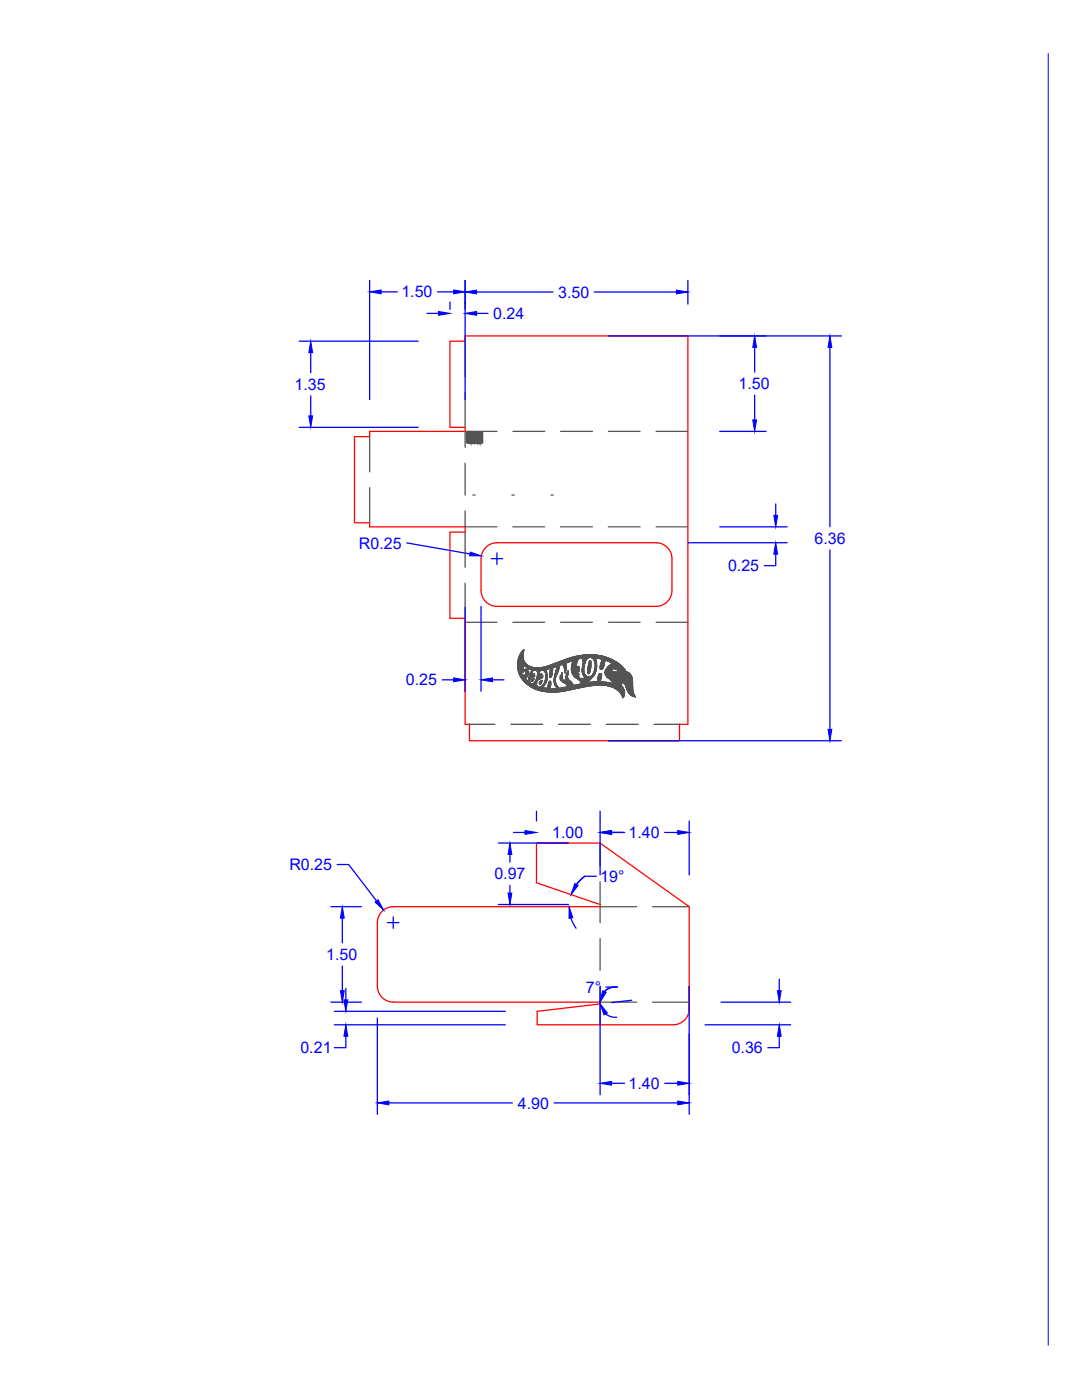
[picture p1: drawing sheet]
<svg xmlns="http://www.w3.org/2000/svg" width="216mm" height="279mm" viewBox="0 0 216 279" stroke-linecap="round" stroke-linejoin="round" font-family="sans-serif">
<defs><g id="words">
<g font-size="3.2" fill="#00f">
<text x="80.1" y="59.4">1.50</text>
<text x="111.4" y="59.4">3.50</text>
<text x="98.4" y="63.7">0.24</text>
<text x="58.8" y="77.8">1.35</text>
<text x="147.4" y="77.7">1.50</text>
<text x="71.6" y="109.5">R0.25</text>
<text x="162.5" y="108.6">6.36</text>
<text x="145.3" y="114">0.25</text>
<text x="81" y="136.8">0.25</text>
<text x="110.2" y="167.3">1.00</text>
<text x="125.4" y="167.3">1.40</text>
<text x="57.7" y="173.7">R0.25</text>
<text x="98.7" y="175.5">0.97</text>
<text x="119.8" y="176">19°</text>
<text x="65.1" y="191.6">1.50</text>
<text x="116.9" y="198.1">7°</text>
<text x="59.9" y="210.2">0.21</text>
<text x="146" y="210.2">0.36</text>
<text x="103.3" y="221.2">4.90</text>
<text x="125.4" y="217.3">1.40</text>
</g>
</g></defs>
<!-- layer: Cut -->
<path d="M70.7 87.1h3.1v-1h19v-.8h-3v-17.2h3v-1.1h44.5v77.6h-1.7v3.2h-41.9v-3.2h-.9v-21.2h-3v-17.2h3v-1.1h-19v-.8h-3.1zM96.9 109.2a3.2 3.2 0 0 1 2.3-.9h31.7a3.2 3.2 0 0 1 3.2 3.2v6.3a3.2 3.2 0 0 1-3.2 3.2h-31.7a3.2 3.2 0 0 1-3.2-3.2v-6.3a3.2 3.2 0 0 1 .9-2.3zM75.3 184.1v12.7M75.3 184.1a3.2 3.2 0 0 1 3.2-3.1h41.2v-.5l-12.7-4.3v-7.9h12.7l17.8 12.7v20.3a3.2 3.2 0 0 1-3.1 3.2h-27.2v-2.7l12.5-1.4v-.4h-41.2a3.2 3.2 0 0 1-3.2-3.2" fill="none" stroke="#f00" stroke-width=".25"/>
<!-- layer: Score -->
<g fill="none" stroke="#545454" stroke-width=".25">
<path d="M92.8 68.1v7M92.8 78.3v7M73.8 87.1v7.1M73.8 97.3v7M92.8 92.4v6.4M99.2 86.1h-6.4v3.2M102.3 86.1h6.4M111.9 86.1h6.3M121.4 86.1h6.3M130.9 86.1h6.4M92.8 102v3.1h6.4M92.8 106.2v7"/>
<path d="M92.8 116.4v7M102.3 105.1h6.4M111.9 105.1h6.3M121.4 105.1h6.3M130.9 105.1h6.4M92.8 124.2h6.4M102.3 124.2h6.4M103.3 132.9l1.2-1.1-1.2 1.1M103.3 132.6l1.1-1.1-1.1 1.1M103.4 133.5l1.3-1.3-1.3 1.3M103.4 133.6l1.4-1.3-1.4 1.4M103.4 133.9l1.5-1.4-1.5 1.4"/>
<path d="M103.7 134.6l.3-.2-.3 .3M104 135.2l.4-.4-.4 .4M104 134.4l-.3 .3M104.1 134.5l-.3 .3M104.1 134.6l-.3 .3M104.2 134.6l-.3 .4 .3-.3M104.2 129.9l.4-.2a2.51 2.51 0 0 0 2.4 3.6h.9l1.3-.4a24.1 24.1 0 0 1 8.7-2.2 8.4 8.4 0 0 1 6.9 3.1l-1.3 .1a.87 .87 0 0 0-1.4-.2 .7 .7 0 0 0 .8 .4 4.6 4.6 0 0 1 2.5 .1 2.49 2.49 0 0 1 .8 2.6 3.3 3.3 0 0 0 .6 2.3 2.25 2.25 0 0 1-1.8-1.9l-.2-.5-.5-.5-.1 .1-.3 .3a2.07 2.07 0 0 1 .4 2.6 4.1 4.1 0 0 0-4.4-2.5l-1.9 .1-2.8 .5a13.5 13.5 0 0 1-8.5 .2 4.9 4.9 0 0 1-2.5-7.6zM104.2 134.7l-.3 .3M104.2 129.9v.1M104.3 133.4l-.8 .8M104.3 133.3l-.8 .8M104.3 134.7l-.4 .4"/>
<path d="M104.3 133.5l-.7 .8M104.3 133.6l-.7 .8M104.3 133.7l-.7 .7M104.3 131.1l-1 1.1M104.3 131.1l-1 1M104.3 131l-1 1M104.3 130.9l-.9 1M104.3 130.8l-.9 1M104.4 130.8l-1 .9M104.4 130.7l-1 1M104.4 130.6l-1 1M104.4 130.6l-1 .9"/>
<path d="M104.4 133.7l-.8 .8M104.4 131.3l-1.1 1M104.4 131.2l-1.1 1M104.4 130.5l-.9 .9M104.4 133.8l-.8 .7M104.4 131.3l-1.1 1.1M104.4 130.4l-.9 .9M104.4 133.8l-.7 .8M104.4 131.4l-1.1 1.1M104.4 130.3l-.8 .9M104.4 133.9l-.2 .3M104.4 133.1l-.9 1"/>
<path d="M104.4 131.6l-1.1 1.1M104.4 133.9l-.2 .3 .2-.2M104.4 130.2l-.8 .9M104.4 131.7l-1.1 1.1M104.4 130.1l-.8 .8M104.4 134.2h.1M104.4 134.1v.1M104.4 134.1l-.1 .1M104.5 134.8l-.5 .4M104.5 131.7l-1.2 1.1M104.5 133h.3l.5 .3-.2 .4-.3-.2-.1 .1a.81 .81 0 0 1 0 1.2h-.2a.44 .44 0 0 1-.4-.7l.3 .1-.1-.9zM104.5 130l-.8 .8"/>
<path d="M104.5 134.8l-.4 .5 .4-.5M104.5 131.8l-1.2 1.2M104.5 129.9l-.7 .7M104.5 131.9l-1.2 1.2 1.2-1.2M104.5 129.9l-.7 .6M104.5 129.7l-.4 .4M104.5 131.9l-1.2 1.3M104.5 129.7l-.6 .7M104.6 132l-1.3 1.2M104.6 132l-1.3 1.3M104.6 134.8l-.5 .5M104.6 132.1l-1.3 1.3"/>
<path d="M104.7 134.8l-.6 .6M104.7 132.2l-1.3 1.3M104.7 132.2l-1.3 1.4M104.8 132.4l-1.4 1.4M104.8 133.5l-.1 .2M104.9 135.4l-.4 .4M104.9 133l.3-.3-.3 .3M104.9 135.5l-.4 .4M104.9 133.5l-.2 .2M104.9 135.6l-.3 .3M104.9 132.5l-1.4 1.5 1.5-1.5M104.9 133.6l-.2 .2"/>
<path d="M105 135.6l-.4 .4M105 132.5l-.5 .5M105 135.7l-.4 .3M105 133.6l-.2 .3 .2-.3M105 135.7l-.3 .3M105 132.6l-.4 .4M105.1 135.7l-.4 .4M105.1 132.6l-.4 .4M105.1 135.2l-.7 .6M105.1 132.6l-.3 .4M105.1 135.8l-.3 .4 .3-.4M105.1 132.7l-.3 .3"/>
<path d="M105.2 135l-.8 .8M105.2 133.1l.3-.2-.3 .3M105.2 135.8l-.4 .4M105.2 133.9l-.3 .3M105.2 135.9l-.3 .4 .4-.4M105.2 132.7l-.3 .3M105.2 134.9l-.8 .8M105.2 133.8l-.3 .3M105.2 132.8l-.2 .2M105.3 133.7l-.4 .4M105.3 134.8l-.9 .9M105.3 133.9l-.4 .4"/>
<path d="M105.3 132.8l-.3 .3M105.3 133.3l.4-.3-.4 .4M105.3 133.6l-.4 .5M105.3 132.8l-.2 .3M105.4 133.9l-.5 .5M105.4 133.5l-.6 .5M105.4 134.6l-1.1 1.1M105.4 133.4l-.6 .5M105.4 132.9l-.3 .2M105.4 134l-.5 .5M105.4 133.4l.8 .3a3.7 3.7 0 0 0-.7 2.4l-.7-.7 .7-1-.1-.4-.2-.1zM105.4 134l-.5 .6"/>
<path d="M105.4 134.5l-1.1 1.1M105.5 134.1l-1.4 1.3M105.5 136.7l.4-.3-.3 .4M105.5 134.1l-1.3 1.4 1.3-1.3M105.5 133.4l.3-.3-.6 .5M105.5 134.3l-1.2 1.3 1.2-1.2M105.5 132.9l-.2 .3M105.5 135.5l1.1-1-1.1 1M105.5 133.5l.5-.4-.4 .4M105.7 136.1l-.5 .5M105.7 136l-.5 .5M105.7 135.9l-.6 .6"/>
<path d="M105.7 136.1l-.4 .5M105.7 135.8l-.6 .7 .3-.4-.4 .3 .3-.4M105.7 136.2l-.4 .4M105.7 135.8l-.2 .2M105.7 133l-.5 .5M105.7 135.7l-.2 .2M105.7 135.6l-.2 .3M105.8 135.6l-.3 .2M105.8 136.2l-.4 .4M105.8 135.5l-.3 .3M105.8 135.4l-.3 .3M105.8 136.3l-.4 .4"/>
<path d="M105.8 135.3l.8-.7-1.1 1M105.9 133.1l-.4 .3M105.9 134.2l1-.9-1.1 1M106 136.5l-.4 .3 .4-.3M106 133.1l-.4 .4M106 136.5l-.3 .4M106 134.6l-.4 .4M106 134.5l-.4 .4M106 134.5l-.3 .3M106.1 134.4l-.4 .4M106.1 133.1l-.4 .4M106.1 135.2l.6-.5-.7 .6"/>
<path d="M106.1 134.3l-.4 .4M106.1 133.2l-.4 .3M106.1 134.6l-.5 .5M106.1 134.2l-.4 .4M106.1 133.2l-.3 .3M106.1 135.6l.5-.2-.4 .6zM106.2 136.5l-.4 .5 .5-.5M106.2 135.6h-.1M106.2 134.1l-.4 .4M106.2 134.5l-.6 .6M106.2 133.2l-.4 .4M106.2 134l-.4 .4"/>
<path d="M106.3 133.2l-.4 .4M106.3 135.5l-.2 .2M106.3 134.5l-.7 .7M106.3 133.9a.59 .59 0 0 1 .8-.1 .59 .59 0 0 1 .2 .8l-.1 .4a2.17 2.17 0 0 1-1 1.5 .71 .71 0 0 1-.4-1.2l.9-.3-.1-.5-.6 .1zM106.3 136.5l-.5 .5M106.3 135.5l-.2 .3M106.4 134.4l-.8 .8M106.4 133.2l-.3 .5M106.4 134.4l-.8 .9M106.4 135.8l-.2 .2M106.4 135.5l-.3 .3M106.5 134.4l-1 1"/>
<path d="M106.5 136.4l-.6 .6M106.5 134.5l-1 .9M106.5 133.3l-.4 .4M106.5 135.4l-.4 .5M106.5 135.5l-.4 .5 .4-.4M106.6 133.3l-.4 .4 .4-.4M106.6 135.4l-.5 .5M106.6 134.6l-.7 .7M106.7 133.3l-.5 .4M106.7 135h-.1M106.7 134.9l-.3 .2M106.7 134.8l-.4 .4"/>
<path d="M106.7 134.7l-.5 .5M106.7 134.8l-.4 .3M106.7 136.1l1.5-1.4-1.7 1.6M106.7 133.3l-.6 .7M106.8 133.3l-.8 .8M106.9 133.7l.5-.4-.4 .4M106.9 133.3l-.5 .5M107 133.3l-.5 .4M107 133.3l-.4 .4M107 135.5l1.1-.9-1.1 1M107.1 136.7l-.7 .6M107.1 136.6l-.7 .7"/>
<path d="M107.1 136.5l-.8 .8M107.1 136.4l-.8 .8 .8-.7M107.1 136.8l-.6 .5M107.1 136.2l-.9 1 .9-.9M107.1 133.3l-.4 .4 .4-.4M107.1 136.8l-.6 .6 .6-.5M107.1 136.8l-.6 .6M107.1 136.2l-1 .9M107.1 136.9l-.5 .5M107.1 136l-1 1.1 1-1M107.1 136l-1.1 1.1M107.1 135.9l-1.1 1.2"/>
<path d="M107.1 137l-.4 .5M107.1 135.8l-1.2 1.3M107.2 135.8l-1.3 1.2M107.2 137l-.5 .5M107.2 133.3l-.4 .4M107.2 137.1l-.4 .4M107.3 137.1l-.4 .4M107.3 133.3l-.5 .4M107.4 137.1l-.5 .5M107.4 137.2l-.4 .4 .4-.4M107.4 133.3l-.4 .4M107.5 134.6l-.3 .3"/>
<path d="M107.5 137.2l-.4 .4M107.5 134.7l-.3 .3M107.5 134.6l-.3 .2M107.5 134.5l-.3 .3M107.5 134.4l-.2 .3M107.5 134.4l-.2 .2M107.5 134.3l-.2 .3M107.5 133.3l-.4 .5 .4-.5M107.6 134.2l-.3 .3M107.6 137.2l-.4 .4 .4-.4M107.6 133.3l-.5 .5M107.6 134.6l-.4 .5"/>
<path d="M107.7 136.1l.5-.3-.4 .8zM107.7 134l-.4 .4M107.7 133.3l-.6 .5M107.7 134.6l-.5 .5M107.7 136v.1M107.8 133.9a.65 .65 0 0 1 .7-.2 .65 .65 0 0 1 .4 .7 2.26 2.26 0 0 1-1.5 2.8 .66 .66 0 0 1-.3-.9l.1-.5 1.1-.6-.2-.6-.7 .1zM107.8 137.1l-.6 .5M107.8 133.3l-.6 .6M107.8 134.6l-.7 .6M107.9 137.1l-.6 .6M107.9 134.5l-.8 .8M107.9 135.9l-.3 .3"/>
<path d="M107.9 134.5l-.8 .9M108 133.3l-.8 .7M108 136.2l-.3 .4M108 135.8l-.4 .4M108.1 136.2l-.4 .3M108.1 136.1l-.4 .4M108.1 135.8l-.5 .5M108.1 134.6l-1.1 1.1M108.1 135.9l-.5 .6M108.1 134.6l-1.2 1.2M108.2 133.2l-.9 .9M108.2 135.9l-.6 .5"/>
<path d="M108.2 135.8l-.6 .5M108.2 133.2l-.9 1M108.2 136.8l-.8 .9 .6-.7M108.2 134.7l-1 1.1M108.2 137.2l-.5 .6M108.2 137.3l-.5 .5M108.2 134.7l-.9 1M108.3 134.8l-.9 .9M108.3 135.2l-.1 .1M108.3 135.1l-.2 .2M108.3 135.1l-.3 .3M108.3 135l-.4 .4"/>
<path d="M108.3 134.8l-.8 .8M108.3 135l-.5 .5M108.3 134.9l-.6 .6M108.3 133.2l-1 1M108.3 137.3l-.5 .5M108.4 137l-.8 .8M108.4 133.2l-1.1 1.1M108.4 137.3l-.5 .5M108.5 133.2l-1.2 1.2M108.5 137.3l-.6 .6M108.5 136.8l-.9 1M108.6 137.3l-.6 .6"/>
<path d="M108.6 137.3l-.5 .6M108.6 133.1l-.7 .7M108.7 137.3l-.6 .6M108.7 133.1l-.6 .6M108.7 134l.3-.2-.3 .2M108.8 137.3l-.7 .6M108.8 133.1l-.7 .6M108.8 137.4l-.5 .5 .6-.5M108.8 134.2l.2-.2-.2 .2M108.8 133.1l-.6 .6M108.9 136.4l-1.4 1.3 1.3-1.2M108.9 133.6l1-.2-.2 1.3 .1 .5a1.88 1.88 0 0 0 .5-1.7v-.3l1-.3-.2 .3a5.7 5.7 0 0 0-.4 3.4l.5 .8h-1.4l.1-1.1v-.3l-.2-.1-.2 .4-.2 1.1-1-.1a3.3 3.3 0 0 0 .6-3.7z"/>
<path d="M108.9 133l-.7 .7M108.9 136.2l-1.5 1.5M108.9 133.7l-.2 .3 .2-.3M108.9 137.4l-.6 .5M108.9 133.7l-.2 .3M109 136.2l-1.6 1.5M109 133.9l-.2 .2M109 133l-.7 .7M109 137.4l-.6 .6M109 136.1l-.5 .5M109 136l-.5 .5M109 134.1l-.2 .2"/>
<path d="M109 137.4l-.5 .6M109 134.1l-.1 .2M109.1 133l-.8 .7M109.1 134.2l-.2 .2M109.1 134.1l-.2 .2M109.1 135.9l-.5 .5M109.1 137.4l-.6 .6M109.1 138l.7-.6-.7 .7M109.1 134.3l-.2 .2M109.1 135.7l-.5 .6M109.1 134.4l-.2 .1M109.1 134.4l-.2 .2"/>
<path d="M109.1 135.7l-.4 .4M109.1 134.5l-.2 .2M109.1 135.6l-.4 .4M109.1 135.5l-.3 .4M109.1 134.6l-.2 .2M109.2 135.5l-.4 .4M109.2 134.7l-.3 .2M109.2 135.4l-.4 .4M109.2 134.7l-.3 .3M109.2 137.4l-.6 .6M109.2 135.4l-.4 .3M109.2 134.8l-.3 .3"/>
<path d="M109.2 135.3l-.4 .4M109.2 134.9l-.3 .3M109.2 135.2l-.3 .4M109.2 135.2l-.3 .3M109.2 135.1l-.3 .4M109.2 135l-.3 .3M109.2 133l-.8 .7M109.3 132.9l-.8 .9M109.3 138.1l.7-.7-.7 .7M109.4 132.9l-.9 .9 .9-.9M109.6 132.8l-1 1.1 .9-1.1M109.7 135.9l-.1 .2"/>
<path d="M109.8 132.8l-1.2 1.1 1.1-1.1M109.8 137.3l-.8 .7M109.8 137.2l-.9 .8M109.8 135.9l-.3 .3M109.8 137.1l-.9 .9M109.8 137.4l-.6 .7M109.8 136l-.3 .3M109.8 137l-1 1M109.8 132.7l-.8 .9M109.8 136.9l-1 1.1M109.8 136l-.3 .4M109.9 136.8l-1.2 1.2"/>
<path d="M109.9 137.4l-.7 .7M109.9 136.8l-.6 .5M109.9 136.7l-.6 .6M109.9 136.1l-.5 .5M109.9 136.1l-.5 .4M109.9 136.2l-.5 .4M109.9 136.2l-.5 .5M109.9 136.6l-.6 .6M109.9 136.5l-.6 .6M109.9 136.5l-.6 .5M109.9 136.4l-.5 .6M109.9 136.3l-.5 .5"/>
<path d="M109.9 135.2h.1M109.9 132.7l-.9 .9M110 132.7l-.9 .9M110 137.4l-.6 .7M110.1 137.4l-.7 .7M110.1 134.9l-.3 .3 .2-.2M110.1 132.7l-.9 .8M110.1 137.4l-.6 .7M110.1 134.7l-.4 .5M110.1 134.7l-.4 .4M110.1 134.6l-.4 .5M110.1 132.6l-.9 .9"/>
<path d="M110.2 134.5l-.5 .5M110.2 134.4l-.5 .5M110.2 134.3l-.5 .6M110.2 134.2l-.5 .6M110.2 134.2l-.5 .5M110.2 134.1l-.5 .6M110.2 137.4l-.7 .7M110.2 134l-.5 .5M110.2 133.9l-.5 .6M110.2 132.6l-.9 .9M110.2 133.9l-.5 .5M110.2 133.8l-.5 .6"/>
<path d="M110.3 133.8l-.6 .5M110.3 133.7l-.6 .5M110.3 133.6l-.6 .5M110.3 133.6l-.5 .5M110.3 137.4l-.7 .7M110.3 133.4l-.5 .6M110.3 133.4l-.5 .5M110.3 133.3l-.5 .5M110.3 132.6l-.9 .9M110.4 137.4l-.7 .7M110.4 137.4l-.6 .7M110.5 137.4l-.7 .7"/>
<path d="M110.5 132.5l-1 1M110.5 138.1l.9-.9-.8 .9M110.6 132.5l-1 .9M110.6 137.4l-.7 .7M110.6 138.1l.9-.8-.8 .8M110.6 137.4l-.6 .7M110.7 137.4l-.7 .7M110.7 136.5l.2-.1-.2 .2M110.7 132.4l-1 1M110.8 137.4l-.7 .7M110.8 135.6l-.2 .2M110.8 135.5l-.2 .2"/>
<path d="M110.8 135.8l-.2 .2M110.8 135.7l-.2 .2M110.8 136l-.2 .2M110.8 135.9l-.2 .2M110.8 135.4l-.2 .2M110.8 136.1l-.2 .3 .2-.2M110.8 136.1l-.2 .2M110.8 132.4l-1 1M110.8 136.2l-.1 .2M110.8 135.3l-.2 .3M110.9 136.3l-.2 .2 .2-.2M110.9 137.4l-.8 .7"/>
<path d="M110.9 135.2l-.3 .3M110.9 135.1l-.3 .3M110.9 132.4l-1 .9M110.9 136.4l-.2 .2 .2-.1M110.9 137.4l-.7 .7M110.9 135l-.3 .3M111 137l.1-.1-.1 .2M111 136.6l-.2 .1M111 134.9l-.4 .4M111 132.3l-1.1 1.1M111 136.6l-.2 .2M111 136.7l-.1 .1 .1-.1"/>
<path d="M111 134.8l-.4 .4M111 137.4l-.7 .7M111.1 132.3l-1.2 1.2M111.1 136.8l-.2 .1M111.1 136.8l-.2 .2M111.1 134.6l-.4 .5M111.1 137.4l-.7 .7M111.1 134.5l-.4 .5M111.2 137l-.2 .1M111.2 134.4l-.5 .5M111.2 137l-.1 .2M111.2 132.2l-1.4 1.4"/>
<path d="M111.3 134.2l-.6 .6M111.3 137.1l-.2 .1M111.3 137.1l-.2 .2M111.3 134.1l-.6 .6M111.3 137.1l-.1 .2M111.3 137.2l-.1 .1M111.3 134l-.6 .6M111.4 137.2l-.9 .9M111.4 134l-.6 .6M111.4 132.2l-1.6 1.5M111.4 133.9l-.6 .6M111.4 133.8l-.6 .6"/>
<path d="M111.4 133.7l-.6 .7M111.5 133.7l-.7 .6M111.5 133.6l-.6 .6M111.5 132.1l-1.1 1.1M111.5 133.5l-.6 .6M111.5 137.3l-.8 .8M111.5 133.3l-.6 .7M111.5 133.3l-.6 .6M111.5 132.9l.8-.3 .3 .5 .1 1.2 .2-.8-.1-1.1 1.5-.6a2.81 2.81 0 0 0 .9 3.6 1.25 1.25 0 0 1 .9 1.1l-1.7 .3-.4-.6a1.28 1.28 0 0 1-.7-1.6v-.7a1.89 1.89 0 0 0-.2 1.8h-.8a1.26 1.26 0 0 1-.1-1.2v-.3l-.1 .3a.99 .99 0 0 0 .4 1.7 1.08 1.08 0 0 1 .8 .9l-1.7 .3a2.22 2.22 0 0 1-.4-3.1zM111.5 137.4l-.7 .7M111.5 133.2l-.5 .6M111.5 133.2l-.5 .5"/>
<path d="M111.5 133.1l-.5 .5M111.5 132.9l-.4 .4M111.6 133.1l-.6 .5M111.6 133l-.5 .5M111.6 132.9l-.5 .5M111.6 132.1l-1.1 1.1M111.6 137.4l-.7 .7M111.7 137.4l-.8 .7M111.7 132l-1.1 1.1M111.8 137.4l-.8 .7M111.8 137.4l-.7 .7M111.8 132l-1.1 1.1"/>
<path d="M111.9 124.2h6.3M111.9 137.3l-.8 .8M111.9 132l-1.1 1.1M111.9 137.3l-.7 .8M112 137.3l-.7 .8M112.1 137.3l-.8 .8M112.1 135.9l.2-.2-.2 .2M112.1 131.9l-1.2 1.1M112.2 136l.2-.2-.2 .2M112.2 131.9l-1.2 1.1M112.2 135.4l-.3 .3 .3-.3M112.2 135.3l-.3 .3 .3-.3"/>
<path d="M112.2 135.2l-.4 .4M112.2 135.2l-.4 .3M112.2 135l-.4 .5 .4-.4M112.2 135l-.4 .4M112.2 134.8l-.4 .5M112.2 134.2h.1M112.2 137.3l-.8 .8M112.2 134.8l-.4 .4M112.2 134.3h.1M112.2 135.5l-.2 .3M112.2 134.7l-.4 .5M112.2 134.4h-.1"/>
<path d="M112.2 134.3l-.1 .1M112.2 134.7l-.4 .4M112.2 134.6l-.4 .4M112.2 134.4l-.2 .3M112.2 135.6l-.2 .2M112.2 134.5l-.4 .4M112.3 137.3l-.8 .7M112.3 135.6l-.3 .3M112.3 131.8l-1.2 1.2M112.4 137.2l-.9 .8M112.4 131.8l-1.1 1.1M112.5 137.2l-.8 .8"/>
<path d="M112.5 135.8l-.3 .2M112.5 131.7l-1.2 1.3M112.5 135.8l-.2 .3M112.6 135.8l-.3 .3M112.6 137.2l-.8 .8M112.7 131.7l-1.5 1.4M112.7 135.8l-.4 .3M112.7 137.2l-.8 .8M112.7 131.7l-1.6 1.6M112.8 134.3h.1M112.8 137.2l-.8 .8M112.8 135.7l-.4 .4 .3-.3"/>
<path d="M112.8 134.2h-.1M112.8 131.6l-1.2 1.2M112.8 137.9l1.4-1.4-1.5 1.4M112.8 134.1l-.1 .1M112.8 132.4l-.3 .5M112.8 132.4l-.4 .4M112.8 132.5l-.3 .4M112.9 134l-.2 .1M112.9 132.6l-.4 .3M112.9 133.9l-.2 .1M112.9 132.6l-.4 .4M112.9 133.8l-.2 .2"/>
<path d="M112.9 132.7l-.4 .4M112.9 131.6l-1.2 1.2M112.9 133.8l-.2 .1M112.9 137.1l-.8 .9M112.9 133.7l-.2 .2M112.9 132.8l-.3 .4 .3-.4M112.9 133.6l-.2 .3M112.9 132.9l-.3 .3M112.9 135.7l-.4 .5 .4-.5M112.9 133.1l-.3 .3M112.9 133l-.3 .3M112.9 132.9l-.3 .4"/>
<path d="M112.9 133.5l-.2 .3M112.9 133.5l-.2 .2M112.9 133.4l-.2 .3M112.9 133.4l-.2 .2M112.9 133.3l-.2 .3M112.9 133.3l-.2 .2M112.9 133.2l-.2 .3M112.9 133.1l-.2 .4M113 135.3l.2-.2-.2 .3M113 137.1l-.9 .9M113 131.6l-1.2 1.1M113 135.7l-.5 .5"/>
<path d="M113 137.1l-.8 .9M113 131.5l-1.1 1.2M113.1 137.1l-.8 .9M113.1 136.6l.7-.6-.6 .7M113.1 131.5l-1.1 1.1M113.2 137.1l-.9 .8M113.2 131.5l-1.1 1.1M113.2 135l-.3 .2M113.2 137.1l-.8 .8M113.2 135.3l-.2 .2M113.2 135.2l-.2 .2M113.2 134.9l-.3 .3"/>
<path d="M113.2 135.3l-.2 .3M113.3 134.8l-.4 .3M113.3 136.9l.7-.7-.7 .7M113.3 135.4l-.3 .3M113.3 134.7l-.4 .3M113.3 131.5l-1.1 1.1M113.3 135.4l-.7 .8 .7-.7M113.3 134.6l-.4 .4M113.3 134.5l-.4 .4M113.3 134.5l-.3 .4M113.3 134.4l-.3 .4M113.3 134.3l-.3 .4"/>
<path d="M113.4 134.3l-.3 .2M113.4 134.2l-.3 .2M113.4 134.1l-.3 .3M113.4 134l-.2 .2M113.4 134l-.2 .1M113.4 133.9h-.1M113.4 131.4l-1.2 1.2M113.4 135.6l-.8 .7M113.4 133.9l-.1 .1M113.4 135.6l-.7 .7M113.4 135.6l-.6 .8 .6-.7M113.4 131.4l-1.1 1.2"/>
<path d="M113.5 135.7l-.7 .7M113.5 137.7l.9-.9-.9 .9M113.6 135.8l-.7 .6M113.6 131.4l-1.3 1.2M113.6 135.8l-.6 .7M113.7 135.9l-.7 .6 .7-.6M113.7 131.3l-1.4 1.4M113.7 135.9l-.6 .7 .6-.7M113.8 136l-.6 .8 .8-.6-.7 .6M113.9 131.3l-1.5 1.5 1.4-1.5M114 131.3l-1.1 1M114 136.2l-.7 .8"/>
<path d="M114.1 136.3l-1.7 1.6M114.1 131.2l-1.1 1.1M114.1 136.3l-1.5 1.6M114.1 136.4l-1.5 1.5M114.2 136.4l-1.5 1.5M114.2 131.2l-1.1 1M114.2 136.5l-1.3 1.3M114.3 136.5l-1.4 1.3M114.3 131.2l-1.1 1M114.3 136.6l-1.2 1.2M114.3 136.7l-1.1 1.1M114.3 136.7l-1 1.1"/>
<path d="M114.4 136.8l-1 .9M114.4 131.1l-1.1 1.1M114.5 136.8l-.9 .9M114.5 131.1l-1 1M114.5 136.8l-.8 .9M114.6 136.8l-.9 .9M114.6 131.1l-1 1M114.7 136.8l-.9 .9M114.7 131.1l-1 .9M114.7 136.8l-.8 .8M114.7 131l-.9 1M114.8 131l-.9 1"/>
<path d="M114.9 136.7l-1 .9M114.9 131l-.9 .9M114.9 134.5l-.3 .4M114.9 134.4l-.4 .5M114.9 136.7l-.8 .9M114.9 133.2l-.8 .9M114.9 133.2l-.8 .8M114.9 133.1l-.8 .9M114.9 133.1l-.8 .8M114.9 133l-.8 .9M115 132.8l-1 1 1-.9M115 134.5l-.4 .5"/>
<path d="M115 132.8l-1 .9M115 134.3l-.5 .5M115 136.7l-.9 .9M115 132.7l-1 1M115 132.6l-1 1M115 131l-.9 .9M115 132.5l-1 1M115 132.4l-1 1M115.1 132.3l-1.1 1.1M115.1 132.3l-1.1 1M115.1 132.2l-1.1 1.1M115.1 132.1l-1.1 1.1"/>
<path d="M115.1 134.5l-.5 .5M115.1 132.1l-1.1 1M115.1 136.7l-.9 .9M115.1 132l-1.1 1.1M115.2 131l-1 .8M115.2 134.5l-.5 .5M115.2 136.7l-.9 .8M115.2 133.1l-1.1 1.1M115.2 134.5l-.5 .6M115.2 130.9l-.9 .9M115.2 131.8l-1.1 1.2M115.3 136.6l-.9 .9"/>
<path d="M115.3 134.5l-.6 .6M115.3 130.9l-1 1M115.3 133l-1.2 1.2M115.3 135.5l.3-.2-.2 .2M115.3 131.7l-1.2 1.2M115.3 134.5l-.6 .6 .7-.6M115.4 130.9l-1.1 1M115.4 136.6l-.9 .9M115.4 131.5l.4-.2a.61 .61 0 0 1 .6 .9l-.2 1a2.29 2.29 0 0 0 .6 2.1l-.7 .1a.63 .63 0 0 1-.6-.2 .63 .63 0 0 1-.1-.7h-.5a.51 .51 0 0 1 .6-.4l.1-.6-.1-.4-.2-.1-.4 .3 .3-1.4zM115.4 133l-1.2 1.3 1.3-1.3M115.4 130.9l-1.1 1.1M115.4 134.5l-.6 .7"/>
<path d="M115.5 135l-.4 .3M115.5 134.9l-.5 .4M115.5 134.8l-.5 .5M115.5 134.7l-.6 .6M115.5 136.6l-.9 .9M115.5 135.1l-.3 .3M115.5 135.1l-.4 .3M115.5 134.1h.1M115.5 130.9l-1.2 1.2M115.5 135.2l-.3 .2M115.5 134.6l-.6 .6 .6-.5M115.5 134l-.1 .1"/>
<path d="M115.5 133.1l-1.3 1.2M115.5 135.2l-.2 .3M115.5 134.6l-.7 .6M115.5 133.9l-.2 .2M115.5 136.6l-.8 .9M115.5 133.8l-.3 .4M115.5 133.2l-1.3 1.2M115.5 130.9l-1.2 1.3M115.6 133.7l-1.1 1.1M115.6 133.7l-1.2 1.1M115.6 133.2l-1.3 1.3 1.3-1.3M115.6 133.6l-1.2 1.2"/>
<path d="M115.6 133.3l-1.3 1.2M115.6 133.4l-1.3 1.2M115.6 133.3l-1.3 1.3M115.6 136.6l-.9 .9M115.6 133.4l-1.2 1.3 1.2-1.2M115.6 130.9l-1.4 1.3M115.6 135.3l-.2 .2M115.7 136.6l-.9 .8M115.7 130.9l-1.5 1.4M115.7 135.4l-.3 .2M115.7 136.6l-.8 .8M115.7 130.8l-1.5 1.6"/>
<path d="M115.7 135.4l-.2 .2M115.8 130.8l-1.6 1.7M115.8 135.4l-.3 .3M115.8 136.5l-.9 .9M115.8 135.4l-.2 .3 .3-.3M115.9 130.8l-1.8 1.8M115.9 136.5l-.9 .9M116 130.8l-1.9 1.9M116 135.4l-.4 .3M116 136.5l-.9 .9M116 135.4l-.3 .4 .4-.4M116.1 136.5l-.9 .9"/>
<path d="M116.1 130.8l-2 2M116.2 135.4l-.5 .4M116.2 130.8l-.7 .6M116.2 135.4l-.4 .5 .5-.5M116.2 134.3l.3-.2-.2 .3M116.3 130.8l-.6 .6M116.3 130.8l-.5 .5M116.4 130.8l-.6 .5M116.4 134.7l.2-.2-.2 .2M116.4 135.4l-.6 .6M116.4 135.4l-.5 .6M116.4 130.8l-.5 .5"/>
<path d="M116.5 133.9l-.3 .3M116.5 133.8l-.3 .4 .3-.3M116.5 133.7l-.3 .3M116.5 133.8l-.3 .3M116.5 133.6l-.3 .3M116.5 133.5l-.3 .3M116.5 134l-.3 .3M116.5 133.4l-.3 .3M116.5 133.3l-.3 .4M116.5 133.2l-.3 .4M116.5 130.7l-.6 .6M116.5 135.4l-.6 .6"/>
<path d="M116.5 133.2l-.3 .3M116.5 133.1l-.3 .4M116.5 134.2l-.2 .2M116.5 133.1l-.3 .3M116.5 133l-.3 .3M116.5 134.2l-.2 .3M116.5 132.9l-.3 .4M116.5 132.9l-.3 .3M116.6 130.7l-.6 .6M116.6 134.3l-.3 .3M116.6 132.8l-.4 .3M116.6 134.4l-.3 .2"/>
<path d="M116.6 132.7l-.3 .4M116.6 134.4l-.2 .3M116.6 132.7l-.3 .3M116.6 132.6l-.3 .3M116.6 135.4l-.7 .7M116.6 132.5l-.3 .4M116.7 134.5l-.2 .3M116.7 132.5l-.4 .3M116.7 135.4l-.7 .7M116.7 135.2l.3-.3-.3 .3M116.7 132.4l-.4 .4M116.7 132.3l-.4 .4"/>
<path d="M116.7 134.6l-.2 .3M116.7 132.2l-.4 .4M116.7 134.7l-.2 .2M116.8 132.2l-.5 .4M116.8 134.7l-.3 .3M116.8 130.7l-.7 .6 .6-.6M116.8 132.1l-.5 .4M116.8 135.3l.4-.3-1.2 1.2 .7-.8M116.8 134.8l-.2 .2M116.8 132l-.5 .4M116.8 134.8l-.2 .3M116.8 130.7l-.6 .7"/>
<path d="M116.9 131.9l-.5 .5M116.9 134.8l-.3 .3M116.9 130.7l-.7 .7M116.9 134.9l-.2 .3M116.9 131.8l-.5 .5M117 130.7l-.8 .8M117 135l-.3 .3M117.1 135l-.3 .3M117.1 130.7l-.8 .8M117.2 130.7l-.9 .8M117.2 135l-1.2 1.2M117.2 131.4a.99 .99 0 0 1 1.1 0 .99 .99 0 0 1 .5 .9 2.62 2.62 0 0 1-1.2 2.8 1.47 1.47 0 0 1-1.1-2l.3-1.1z"/>
<path d="M117.2 135.1l-1.2 1.2M117.2 130.7l-.9 .9M117.3 135.1l-1.3 1.2M117.3 130.7l-1 .9M117.3 130.7l-1 1M117.4 136.1l-1 1M117.4 135.1l-1.4 1.3M117.4 136.2l-1 .9M117.4 130.7l-1 1.1 1-1.1M117.4 136l-1.1 1.1M117.4 136.2l-.9 .9M117.4 135.9l-1.2 1.2"/>
<path d="M117.5 136.2l-.9 .9M117.5 135.1l-2.2 2.2M117.5 130.7l-1.1 1.1M117.6 135.1l-2.2 2.2M117.6 136.2l-.9 .9M117.6 130.7l-1.2 1.2M117.6 136.2l-.8 .8M117.6 130.7l-1.2 1.3M117.6 134.2l-.2 .2M117.7 134.1l-.3 .3M117.7 136.2l-.8 .8M117.7 130.7l-1.3 1.3"/>
<path d="M117.7 133.9l-.4 .4 .4-.3M117.7 131.2l.6-.5-.5 .5M117.7 135.1l-2.3 2.2M117.7 131.8h.1a3.4 3.4 0 0 1-.4 2.6 3.3 3.3 0 0 1 .3-2.6zM117.7 133.8l-.4 .5M117.8 133.7l-.5 .5M117.8 130.7l-1.4 1.4M117.8 133.5l-.5 .6M117.8 131.8l-.2 .2M117.8 136.2l-.9 .8M117.8 133.5l-.5 .5M117.8 135l-2.2 2.3"/>
<path d="M117.8 131.2l.6-.5-.5 .5M117.8 133.4l-.5 .5M117.8 131.9l-.2 .2M117.8 133.3l-.5 .6M117.8 131.9l-.2 .3M117.9 133.2l-.6 .6M117.9 131.9l-.4 .4M117.9 130.7l-1.5 1.5M117.9 136.2l-.8 .8M117.9 133.1l-.6 .6M117.9 133.1l-.6 .5M117.9 133l-.6 .6"/>
<path d="M117.9 132.9l-.6 .6M117.9 132l-.4 .4M117.9 132.1l-.4 .4M117.9 132.1l-.4 .5M117.9 132.8l-.6 .6M117.9 132.8l-.6 .5M117.9 132.2l-.5 .5M117.9 132.7l-.6 .6M117.9 132.7l-.5 .5M117.9 132.6l-.5 .6M117.9 132.5l-.5 .6M117.9 132.5l-.5 .5"/>
<path d="M117.9 132.3l-.5 .4M117.9 132.4l-.5 .4M117.9 132.3l-.5 .5M117.9 132.4l-.5 .5M118 130.7l-1.6 1.6M118 134.9l-2.4 2.4M118 136.2l-.8 .8M118 130.7l-.6 .6M118 136.2l-.7 .7M118.1 135.3l-.6 .5M118.1 130.7l-.6 .5M118.1 136.2l-.8 .7"/>
<path d="M118.2 130.7l-.6 .5M118.2 136.1l-.8 .8M118.3 136.1l-.8 .8M118.3 136.1l-.7 .8M118.4 136.1l-.8 .8M118.4 134.9l-2.2 2.3M118.4 136.1l-.7 .8M118.5 130.7l-.5 .5M118.5 136.1l-.7 .8M118.5 131.6l.3-.2-.3 .3M118.5 134.7l-2.4 2.5M118.6 130.7l-.5 .6"/>
<path d="M118.6 130.7l-.5 .6 .6-.6M118.7 136.1l-.8 .7M118.7 134.5l-2.7 2.7M118.7 136.1l-.7 .7M118.7 132.2l.3-.2-.3 .2M118.7 134.4l-2.8 2.8M118.7 131.3l1.5 .3-.4 1.5v.4h.3a2.23 2.23 0 0 0 .6-1.8l1.6 .7a1.91 1.91 0 0 0-1.5 2l.4 .8a1.8 1.8 0 0 1 1.1 1.3l-2.6-.4 .3-1.3a.28 .28 0 0 0-.2-.4 .28 .28 0 0 0-.3 .3l-.2 1.4-1.9 .1v-.3a3.7 3.7 0 0 0 1.3-4.6zM118.7 130.7l-.5 .6M118.8 134.3l-3 2.9M118.8 136.1l-.7 .7M118.8 132.7l.2-.2-.2 .2M118.8 130.7l-.6 .6"/>
<path d="M118.8 131.5l-.2 .2M118.8 134.1l-3.1 3.2M118.8 131.5l-.2 .3M118.8 131.6l-.2 .3M118.8 131.3l.6-.5-.5 .5M118.9 134l-.6 .6M118.9 131.7l-.3 .2M118.9 136.1l-.8 .7M118.9 134l-.6 .5M118.9 131.7l-.2 .3M118.9 131.8l-.2 .2M118.9 133.9l-.5 .5"/>
<path d="M118.9 136.1l-.7 .7M118.9 131.8l-.2 .3M118.9 130.8l-.6 .6M118.9 133.8l-.5 .5M118.9 131.9l-.2 .2M118.9 133.7l-.4 .5M119 133.7l-.5 .4M119 133.6l-.5 .4M119 132l-.3 .3M119 130.8l-.7 .6M119 133.5l-.4 .4M119 132.1l-.2 .2"/>
<path d="M119 133.4l-.4 .4M119 133.4l-.3 .3M119 132.2l-.2 .3 .2-.3M119 132.1l-.2 .3M119 133.3l-.3 .4M119 132.3l-.2 .3 .2-.2M119 132.3l-.2 .2M119 136.7l.7-.6-.6 .6M119 133.3l-.3 .3M119 136.1l-.7 .7M119 132.5l-.2 .3M119 133.1l-.3 .4"/>
<path d="M119 133.1l-.3 .3M119 133l-.3 .3M119 132.9l-.2 .3M119 132.8l-.2 .3M119 132.8l-.2 .2M119 132.7l-.2 .3M119 132.7l-.2 .2M119 132.6l-.2 .3M119.1 130.8l-.7 .7 .7-.7M119.1 136.1l-.7 .7M119.2 136.1l-.7 .7M119.2 130.8l-.8 .7"/>
<path d="M119.2 130.8l-.7 .8 .3-.3M119.3 131.4l.5-.5-.5 .5M119.3 130.8l-.6 .5M119.3 130.8l-.5 .5M119.4 130.8l-.5 .5M119.5 130.8l-.5 .5M119.6 131.4l.5-.5-.4 .5M119.6 130.8l-.5 .5M119.7 130.8l-.5 .5M119.7 136l-.7 .7M119.7 134.4l-.2 .3M119.7 135.9l-.8 .8"/>
<path d="M119.7 130.9l-.5 .5M119.8 134.4l-.3 .3M119.8 136.1l-.7 .6M119.8 135.8l-1 1M119.8 134.4l-.3 .4M119.8 135.7l-1.1 1.1M119.8 136.1l-.6 .6M119.8 134.5l-.4 .4M119.8 130.9l-.4 .5 .5-.5M119.9 135.6l-1.2 1.2M119.9 136.1l-.7 .6M119.9 135.5l-1.3 1.3"/>
<path d="M119.9 134.5l-.5 .4M119.9 131.5l.5-.5-.5 .5M119.9 135.4l-1.3 1.4M119.9 134.5l-.5 .5M119.9 136.1l-.6 .6M119.9 135.4l-.6 .6M119.9 135.3l-.6 .6M119.9 134.5l-.5 .6M120 135.2l-.7 .7M120 134.5l-.7 .7M120 136.1l-.6 .6M120 130.9l-.5 .5"/>
<path d="M120 135.2l-.7 .6M120 134.6l-.7 .7M120 135.1l-.7 .7M120 135l-.7 .7M120 132.1l1-.9-1 1M120 134.9l-.7 .8M120 134.9l-.7 .7M120 134.8l-.7 .7M120 134.7l-.7 .8M120.1 131.5l.5-.4-.5 .4M120.1 136.1l-.6 .6M120.2 136.1l-.6 .6"/>
<path d="M120.2 131.7l.6-.6-.7 .7M120.2 131l-.5 .4M120.2 131l-.4 .5 .5-.5M120.3 136.1l-.6 .6M120.3 131l-.5 .5M120.3 133.4l-.1 .1M120.3 133.3l-.2 .2M120.4 133.2l-.4 .4M120.4 136.1l-.6 .6M120.4 133.1l-.5 .5M120.4 131l-.4 .5M120.5 136.1l-.6 .6"/>
<path d="M120.5 133l-.6 .6 .6-.6M120.5 131l-.5 .5M120.5 132.8l-.7 .7 .7-.6M120.5 132.8l-.7 .7M120.6 132.6l-.8 .8M120.6 132.5l-.8 .8M120.6 136.1l-.6 .6M120.6 132.4l-.8 .9M120.6 132.3l-.8 .9M120.6 131.1l-.4 .4M120.6 132.2l-.8 .9M120.6 132.1l-.8 .9"/>
<path d="M120.7 136.2l-.6 .5M120.7 132l-.9 .9M120.7 131.9l-.9 .9M120.7 131.1l-.5 .4M120.7 131.9l-.9 .8M120.7 131.8l-.9 .9M120.7 131.7l-.9 .9M120.7 131.7l-.8 .8M120.7 131.7l.4-.5-1.2 1.2M120.7 131.1l-.5 .5M120.7 134.2l2.2-2.1-2.2 2.2M120.7 134.1l2.1-2.1-2.1 2.1"/>
<path d="M120.7 134.4l2.3-2.2-2.2 2.2M120.8 136.2l-.6 .5M120.8 134.6l2.4-2.3-2.4 2.3M120.8 131.1l-.7 .8M120.8 136.2l-.5 .5M120.9 131.2l-.8 .7M120.9 131.2l-.9 .8M120.9 136.2l-.6 .5M121 131.8l.4-.4-.4 .4M121 136.2l-.6 .5M121 136.2l-.5 .5M121 131.2l-1 1.1"/>
<path d="M121.1 136.2l-.6 .5M121.1 131.2l-1.2 1.2M121.1 136.8l.6-.5-.5 .5M121.1 136.2l-.5 .5M121.2 136.2l-.6 .5M121.2 131.3l-.5 .4M121.2 136.2l-.5 .5M121.2 131.3l-.4 .4M121.3 136.2l-.6 .6M121.3 131.3l-.5 .4M121.3 135.2l1.2-1.1-1.2 1.2M121.3 131.3l-.4 .5 .5-.5"/>
<path d="M121.3 136.2l-.5 .6M121.4 124.2h6.3M121.4 136.2l-.5 .6M121.4 136.3l-.5 .5 .6-.5M121.4 133l-.2 .2M121.5 131.4l-.5 .4M121.5 136.3l-.5 .5M121.5 131.4l-.4 .4M121.6 136.3l-.6 .5M121.6 136.9l.5-.5-.5 .5M121.6 136.3l-.5 .5M121.6 131.4l-.5 .4"/>
<path d="M121.7 131.5l-.5 .4M121.7 131.5l-.4 .4M121.8 136.3l-.6 .5M121.8 131.5l-.5 .4M121.8 132.7l-.7 .7M121.8 131.5l-.4 .4M121.8 136.3l-.5 .5M121.9 136.3l-.6 .6M121.9 132.2l.4-.4-.4 .4M121.9 131.5l-.5 .5M121.9 136.4l-.5 .5M121.9 132.6l-1 1"/>
<path d="M121.9 131.6l-.4 .4M122 131.6l-.5 .4M122 136.4l-.5 .5M122 132.6l-1.1 1.1M122.1 136.4l-.6 .5M122.1 133.7l-1.1 1.1M122.1 131.6l-.5 .4M122.1 137.1l3-3-3 3M122.1 133.8l-1.1 1.1M122.1 133.8l-1.1 1.1 1.1-1M122.1 133.6l-1.2 1.2M122.1 132.5l-1.3 1.3"/>
<path d="M122.1 131.7l-.4 .4M122.1 133.9l-1 1.1M122.2 134l-1.1 1M122.2 131.7l-.5 .4M122.2 136.4l-.5 .6M122.2 134l-1.1 1.1M122.2 132.4l-1.4 1.5M122.3 131.7l-.5 .4M122.4 131.8l-.5 .4M122.4 137.2l3-3-3 3M122.4 134.1l-1.2 1.1M122.4 133.4l1-1-1 1"/>
<path d="M122.4 131.8l-.4 .4M122.4 134.1l-1.1 1.1M122.4 131.8l-.4 .5M122.4 137.2l3.1-2.9-3 3M122.5 131.9l-.5 .4M122.5 134.1l-1.1 1.2M122.5 131.9l-.4 .4M122.6 131.9l-.5 .4M122.6 134.1l-1.2 1.2M122.6 133.5l1-.9-.9 .9M122.6 131.9l-.4 .5M122.7 134.1l-1.2 1.2"/>
<path d="M122.7 132l-.5 .4M122.7 132l-.4 .4M122.7 134.1l-1.2 1.3M122.8 134.1l-1.3 1.3M122.8 132l-2.1 2M122.8 134.1l-1.2 1.3M122.9 134.1l-1.3 1.3M122.9 132.1l-2.2 2.1M123 132.1l-2.3 2.2M123 134.1l-1.4 1.3M123 134.1l-1.3 1.4M123.1 132.2l-2.3 2.3 2.3-2.3"/>
<path d="M123.1 134.1l-1.4 1.4M123.1 132.2l-2.3 2.4M123.2 134.1l-1.4 1.5M123.2 137.7l.9-.8-.8 .8M123.2 132.3l-2.3 2.4M123.3 132.3l-2.4 2.4M123.3 132.4l-2.4 2.4M123.3 132.4l-1.1 1.1M123.4 137.8l.8-.7-.8 .8M123.4 134.1l-1.6 1.5 1.5-1.5M123.4 133.9l.8-.8-.8 .8M123.4 137.9l.8-.7-.7 .7"/>
<path d="M123.5 134.1l-1.6 1.6M123.5 133.9l.8-.7-.8 .7M123.5 132.5l-1 .9M123.5 132.5l-.9 .9M123.6 133.9l.7-.7-.7 .7M123.6 132.6l-.9 .9M123.7 132.6l-.9 .9 .9-.9M123.7 134.1l-1.7 1.7 1.6-1.7M123.7 133.9l.7-.6-.6 .6M123.7 134.1l-1.7 1.8 1.8-1.8M123.7 132.7l-.8 .8M123.8 132.7l-.8 .9"/>
<path d="M123.8 133.9l.6-.5-.5 .5M123.8 132.8l-.7 .8 .8-.7-.7 .8 .8-.8-.8 .8M123.9 134.1l-1.8 1.8M123.9 136.6l-.9 .9M123.9 136.7l-.9 .9M123.9 136.7l-.8 .9M124 136.8l-.9 .8M124 136.8l-.8 .9M124 134.1l-1.9 1.8M124 136.9l-.8 .8M124 132.9l-.7 .8M124 134.1l-1.9 1.9"/>
<path d="M124.1 133l-.8 .7M124.1 137l-.8 .8M124.1 134l-2 2M124.1 133l-.8 .8M124.1 137l-.7 .8M124.1 133l-.7 .8M124.2 133.1l-.8 .7M124.2 134l-2 2M124.2 134l-2 2.1M124.2 137.2l-.7 .7M124.3 137.3l-.8 .7M124.3 134l-2.1 2.1"/>
<path d="M124.3 137.3l-.7 .7 .7-.7M124.3 133.2l-.6 .7M124.4 137.4l-.8 .7M124.4 137.4l-.7 .7M124.4 134l-2.2 2.2M124.4 137.5l-.7 .7M124.4 139.1l-.1 .1M124.4 137.5l-.6 .7M124.5 133.4l-.6 .5M124.5 137.6l-.7 .7M124.5 133.4l-.5 .5M124.5 139l-.2 .2"/>
<path d="M124.5 137.7l-.7 .6M124.5 134l-2.2 2.3M124.5 133.4l-.4 .5M124.5 138.8l-.2 .3 .2-.2M124.5 133.5l-.4 .4M124.5 137.7l-.6 .7M124.5 138.8l-.3 .3M124.5 137.8l-.6 .6M124.5 133.5l-.3 .4M124.6 138.6l-.4 .4M124.6 137.8l-.7 .7M124.6 137.9l-.6 .6"/>
<path d="M124.6 138.5l-.4 .4M124.6 138l-.6 .6M124.6 133.6l-.3 .3M124.6 138.4l-.4 .5M124.6 138.1l-.5 .6 .5-.5M124.6 138.1l-.6 .5M124.6 138.3l-.5 .5 .5-.5M124.6 138.2l-.5 .5M124.6 133.6l-.2 .3M124.7 134l-2.4 2.4M124.7 133.8h.1M124.7 133.7l-.2 .1"/>
<path d="M124.7 134l-3 3M124.7 133.7l-.1 .1M124.7 134l-2.9 3M124.8 134l-3 3M124.9 134l-3 3M124.9 137l1.3-1.2-1.3 1.2M124.9 134l-2.9 3 3-2.9M125.2 134.1l-3.1 3M125.2 134.2l-3 2.9M125.2 134.2l-2.9 2.9M125.3 134.2l-3 3M125.5 134.3l-3 3"/>
<path d="M125.6 134.4l-3 2.9M125.7 134.5l-2.9 2.9M125.7 134.6l-2.8 2.9M125.8 134.6l-2.9 2.9 1.1-1M125.8 134.6l-1.6 1.7M125.8 134.7l-1.5 1.5M125.9 134.8l-1.5 1.5M125.9 134.9l-1.4 1.4M125.9 138.7l.5-.4-.4 .5M126 134.9l-1.5 1.4M126 134.9l-1.4 1.5M126 135l-1.4 1.4"/>
<path d="M126 135.1l-1.4 1.4M126.1 135.2l-1.4 1.3M126.1 135.2l-1.4 1.4 1.4-1.4M126.1 135.3l-1.3 1.4M126.1 135.4l-1.3 1.3 1.3-1.3M126.1 135.5l-1.2 1.3M126.2 135.6l-1.3 1.3 1.3-1.3M126.2 135.7l-1.3 1.2M126.2 135.8l-1.3 1.3M126.2 136.1l-1.2 1.2M126.2 136l-1.2 1.3M126.2 136l-1.2 1.2"/>
<path d="M126.2 135.9l-1.2 1.3M126.2 135.9l-1.2 1.2M126.2 138.9l.3-.3-.2 .3M126.2 136.8l-1 1.1 1-1M126.2 136.7l-1 1 1-1.1-1.1 1M126.2 136.4l-1.1 1.2 1.1-1.1M126.2 136.4l-1.1 1.1M126.2 136.3l-1.1 1.1 1.1-1.1M126.2 136.2l-1.2 1.2M126.2 136.2l-1.2 1.1M126.2 137.1l-.9 .9M126.2 137l-.9 1"/>
<path d="M126.2 136.9l-1 1M126.2 137.4l-.7 .8 .7-.7M126.2 137.3l-.8 .9 .8-.8M126.2 137.3l-.8 .8M126.2 137.2l-.8 .9M126.2 137.7l-.6 .7 .7-.7M126.2 137.5l-.7 .8 .7-.7M126.3 137.8l-.7 .7M126.3 137.9l-.6 .6M126.3 138l-.6 .6M126.3 138.1l-.5 .5M126.3 138.2l-.4 .5"/>
<path d="M126.3 138.2l-.5 .4M126.4 139l.2-.2-.2 .2M126.4 138.2l-.5 .5M126.4 138.4l-.4 .4M126.4 138.4l-.3 .4M126.5 138.6l-.3 .3M126.5 139l.2-.1-.1 .1M126.5 138.7l-.2 .2M126.6 138.8l-.1 .2M126.6 139l.1 .1M126.7 138.9l-.1 .1M126.7 139v.1"/>
<path d="M126.8 139.1h.1M130.9 124.2h6.4M93.7 144.6h5.1M101.9 144.6h6.4M111.5 144.6h6.3M121 144.6h6.3M130.5 144.6h5.1M119.7 168.3v4.5M119.7 176v4.5M119.7 187.3v6.4M119.7 196.8v3.2h7.3M127 181h-7.3v3.1"/>
<path d="M130.2 181h7.3M119.7 200.4v4.1M130.2 200h7.3"/>
</g>
<!-- layer: 0 -->
<g fill="none" stroke="#00f" stroke-width=".25">
<path d="M73.8 56v23.7M76 58.2h3.3M87.3 58.2h3.2M92.8 56v23.7M95.1 58.3h15.3M118.6 58.3h16.4M137.3 56v4.7M59.7 68.1h23.7M62 70.4v4M62 79v4M85.2 62.5h2.3M89.8 60.3v1.4"/>
<path d="M95.1 62.5h2.3M121.4 67h46.5M150.6 69.3v5M150.6 78.9v4.9M165.6 69.3v35.8M59.7 85.3h23.7M143.6 86.1h9.3M81.2 108.3l12.6 2.2M98 111.5h2.3M99.2 110.3v2.3M137.3 108.3h19.8M143.6 105.1h13.5"/>
<path d="M154.8 110.6v2.3h-2.3M154.8 100.6v2.3M165.6 109.7v35.8M88.2 135.7h2.3M92.8 121.1v16.9M96 121v17M98.3 135.7h2.3M121.4 147.8h46.5M67.3 172.5h2.3l5.5 7.3M99.5 168.3h13.9M101.8 170.5v1.6M101.8 176.7v1.5"/>
<path d="M102.5 166.1h2.3M107 161.9v1.9M116.7 174.9l-1.7 1.6M116.7 174.9h2.3M116.7 174.9l-1 .8-.8 1.1-.9 1.7M119.7 161.9v12.7M122 166.1h2.6M132.6 166.1h2.6M137.5 163.8v10.8M66 181h6.1M68.3 183.2v5M68.3 192.8v4.9"/>
<path d="M69 197.3v2.2M77.3 184.1h2.3M78.5 183v2.3M99.5 180.5h13.9M113.9 183.2l1 2.1M119.7 196.8v21.7M120.9 197h2.3a3 3 0 0 0-3.5 3M122.7 197l-1.3 .3-.8 .6M126.1 199.6l-4.1 .5M137.5 196.8v25.6M155.5 195.4v2.3M66 200h6.1"/>
<path d="M66.7 204.5h34.1M66.7 201.8h34.1M69 206.8v2.3h-2.3M75.3 203.2v19.2M120.9 202.4l.8 .4 1.4 .2M122 216.2h2.6M132.6 216.2h2.6M140.7 204.5h17.1M143.9 200h13.9M155.5 206.8v2.3h-2.3M77.6 220.1h24.6M110.6 220.1h24.6"/>
</g>
<g fill="#00f" stroke="#00f" stroke-width=".2">
<path d="M92.8 58.3l2.3-.4v.8z"/>
<path d="M135 57.9l2.3 .4-2.3 .4z"/>
<path d="M150.6 67l.4 2.3h-.8z"/>
<path d="M150.2 83.8h.8l-.4 2.3z"/>
<path d="M90.5 57.9l2.3 .3-2.3 .4z"/>
<path d="M73.8 58.2l2.2-.3v.7z"/>
<path d="M87.5 62.2l2.3 .3-2.3 .4z"/>
<path d="M92.8 62.5l2.3-.3v.7z"/>
<path d="M62 68.1l.4 2.3h-.8z"/>
<path d="M61.6 83h.8l-.4 2.3z"/>
<path d="M154.4 102.9h.8l-.4 2.2z"/>
<path d="M154.8 108.3l.4 2.3h-.8z"/>
<path d="M93.8 110.2l2.2 .7h-2.3z"/>
<path d="M96 135.7l2.3-.4v.8z"/>
<path d="M90.5 135.3l2.3 .4-2.3 .4z"/>
<path d="M74.8 180l.6-.4 1.1 2z"/>
<path d="M75.3 220.1l2.3-.4v.8z"/>
<path d="M135.2 219.7l2.3 .4-2.3 .4z"/>
<path d="M155.1 197.7h.8l-.4 2.3z"/>
<path d="M155.5 204.5l.4 2.3h-.8z"/>
<path d="M120.3 197.7l.7 .3-1.3 2z"/>
<path d="M119.8 200.3l1.4 1.9-.7 .3z"/>
<path d="M68.6 199.5h.8l-.4 2.3z"/>
<path d="M69 204.5l.4 2.3h-.8z"/>
<path d="M68.3 181l.4 2.2h-.8z"/>
<path d="M67.9 197.7h.8l-.4 2.3z"/>
<path d="M114.7 176.3l.7 .4-1.4 1.8z"/>
<path d="M113.6 181l.7 2.2-.8 .1z"/>
<path d="M119.7 216.2l2.3-.4v.8z"/>
<path d="M135.2 215.8l2.3 .4-2.3 .4z"/>
<path d="M165.6 67l.4 2.3h-.8z"/>
<path d="M165.2 145.5h.8l-.4 2.3z"/>
<path d="M119.7 166.1l2.3-.3v.7z"/>
<path d="M135.2 165.8l2.3 .3-2.3 .4z"/>
<path d="M101.8 168.3l.3 2.2h-.7z"/>
<path d="M101.4 178.2h.7l-.3 2.3z"/>
<path d="M104.8 165.8l2.2 .3-2.2 .4z"/>
</g>
<!-- layer: Score 2 -->
<g fill="none" stroke="#545454" stroke-width=".25">
<path d="M93.1 86.3h3.2v2.1h-3.2zM93.3 88.4v-1.9v1.9M93.4 86.5v1.9zM93.4 86.6v1.8zM93.6 86.6v1.8zM93.6 86.6l.1 1.8zM93.8 86.6v1.8zM93.8 86.6l.1 1.8zM93.9 86.6l.1 1.8zM94 86.6l.1 1.8zM94.1 86.6l.1 1.8zM94.3 86.6v1.8z"/>
<path d="M94.3 98.8h.2M94.3 86.6l.1 1.8zM94.4 86.6v1.8zM94.5 86.6l.1 1.8zM94.6 86.5v1.9zM94.7 86.5v1.9zM94.7 98.8h.1M94.7 86.6l.1 1.8zM94.8 86.6l.1 1.8zM94.9 86.6v1.8zM95 86.6l.1 1.8zM95.1 86.6l.1 1.8z"/>
<path d="M95.2 86.6l.1 1.8zM95.3 86.6v1.8zM95.4 86.6l.1 1.8zM95.5 86.6v1.8zM95.6 86.6v1.8zM95.7 86.6l.1 1.8zM95.8 86.6l.1 1.8zM95.9 88.4v-1.9l.1 1.9M102.1 98.8h.2M102.4 98.8h.2M109.9 98.8h.2M110.2 98.8h.2"/>
</g>
<g fill="#545454" stroke="#545454" stroke-width=".2">
<path d="M93.1 86.3l3.2 .2v-.2zM93.1 86.3l3.2 .2h-3.2z"/>
<path d="M95.9 86.5h.4zM95.9 86.5h.4z"/>
<path d="M94.6 86.5h1.3zM94.6 86.5h1.3z"/>
<path d="M94.7 86.5l1.2 .1v-.1zM94.7 86.5l1.2 .1h-1.2z"/>
<path d="M95.8 86.6h.1zM95.8 86.6h.1z"/>
<path d="M94.8 86.6h.6zM94.8 86.6h.6z"/>
<path d="M93.4 86.5l1.2 .1v-.1zM93.4 86.5l1.2 .1h-1.2z"/>
<path d="M95.2 86.6h.2zM95.2 86.6h.2z"/>
<path d="M94.8 86.6h.2zM94.8 86.6h.2z"/>
<path d="M94.1 86.6h.4zM94.1 86.6h.4z"/>
<path d="M93.7 86.6h.2zM93.7 86.6h.2z"/>
<path d="M93.4 86.6h.2zM93.4 86.6h.2z"/>
<path d="M95.9 86.5l.1 1.4zM95.9 86.5l.1 1.4z"/>
<path d="M94.6 86.5l.1 1.4zM94.6 86.5l.1 1.4z"/>
<path d="M93.4 86.6v1.3zM93.4 86.6v1.3z"/>
<path d="M93.3 86.5l.1 1.4zM93.3 86.5l.1 1.4z"/>
<path d="M95.9 86.6v1.7zM95.9 86.6v1.7z"/>
<path d="M95.2 86.6v1.7zM95.2 86.6v1.7z"/>
<path d="M95.1 86.6v1.7zM95.1 86.6v1.7z"/>
<path d="M94.6 86.6v1.7zM94.6 86.6v1.7z"/>
<path d="M94.1 86.6v1.7zM94.1 86.6v1.7z"/>
<path d="M94 86.6v1.7zM94 86.6v1.7z"/>
<path d="M93.7 86.6l.1 1.7zM93.7 86.6l.1 1.7z"/>
<path d="M95.5 86.6l.1 1.7zM95.5 86.6l.1 1.7z"/>
<path d="M95.3 86.6l.1 1.7zM95.3 86.6l.1 1.7z"/>
<path d="M95.3 86.6v1.7zM95.3 86.6v1.7z"/>
<path d="M94.9 86.6l.1 1.7zM94.9 86.6l.1 1.7z"/>
<path d="M94.9 86.6v1.7zM94.9 86.6v1.7z"/>
<path d="M94.4 86.6l.1 1.7zM94.4 86.6l.1 1.7z"/>
<path d="M94.4 86.6v1.7zM94.4 86.6v1.7z"/>
<path d="M94.3 86.6v1.7zM94.3 86.6v1.7z"/>
<path d="M94.2 86.6l.1 1.7zM94.2 86.6l.1 1.7z"/>
<path d="M93.9 86.6v1.7zM93.9 86.6v1.7z"/>
<path d="M93.8 86.6v1.7zM93.8 86.6v1.7z"/>
<path d="M93.6 86.6v1.7zM93.6 86.6v1.7z"/>
<path d="M93.4 86.6l.2 1.7v-1.7zM93.4 86.6l.2 1.7h-.2z"/>
<path d="M95.8 86.6v1.7zM95.8 86.6v1.7z"/>
<path d="M95.6 86.6l.1 1.7zM95.6 86.6l.1 1.7z"/>
<path d="M95.5 86.6v1.7zM95.5 86.6v1.7z"/>
<path d="M94.8 86.6v1.7zM94.8 86.6v1.7z"/>
<path d="M96 86.5l.3 1.9v-1.9zM96 86.5l.3 1.9h-.3z"/>
<path d="M95.9 88.1l.1 .3zM95.9 88.1l.1 .3z"/>
<path d="M95.6 88.3l.1 .1zM95.6 88.3l.1 .1z"/>
<path d="M94.7 86.6v1.8zM94.7 86.6v1.8z"/>
<path d="M94.6 88.1l.1 .3zM94.6 88.1l.1 .3z"/>
<path d="M93.4 88.3l.2 .1zM93.4 88.3l.2 .1z"/>
<path d="M93.4 88.1v.3zM93.4 88.1v.3z"/>
<path d="M93.3 88.1l.1 .3zM93.3 88.1l.1 .3z"/>
<path d="M93.1 86.5l.2 1.9v-1.9zM93.1 86.5l.2 1.9h-.2z"/>
</g>
<!-- layer: 0 -->
<path d="M209.2 10.7v257.8" fill="none" stroke="#00f" stroke-width=".2"/>
<use href="#words"/>
</svg>
